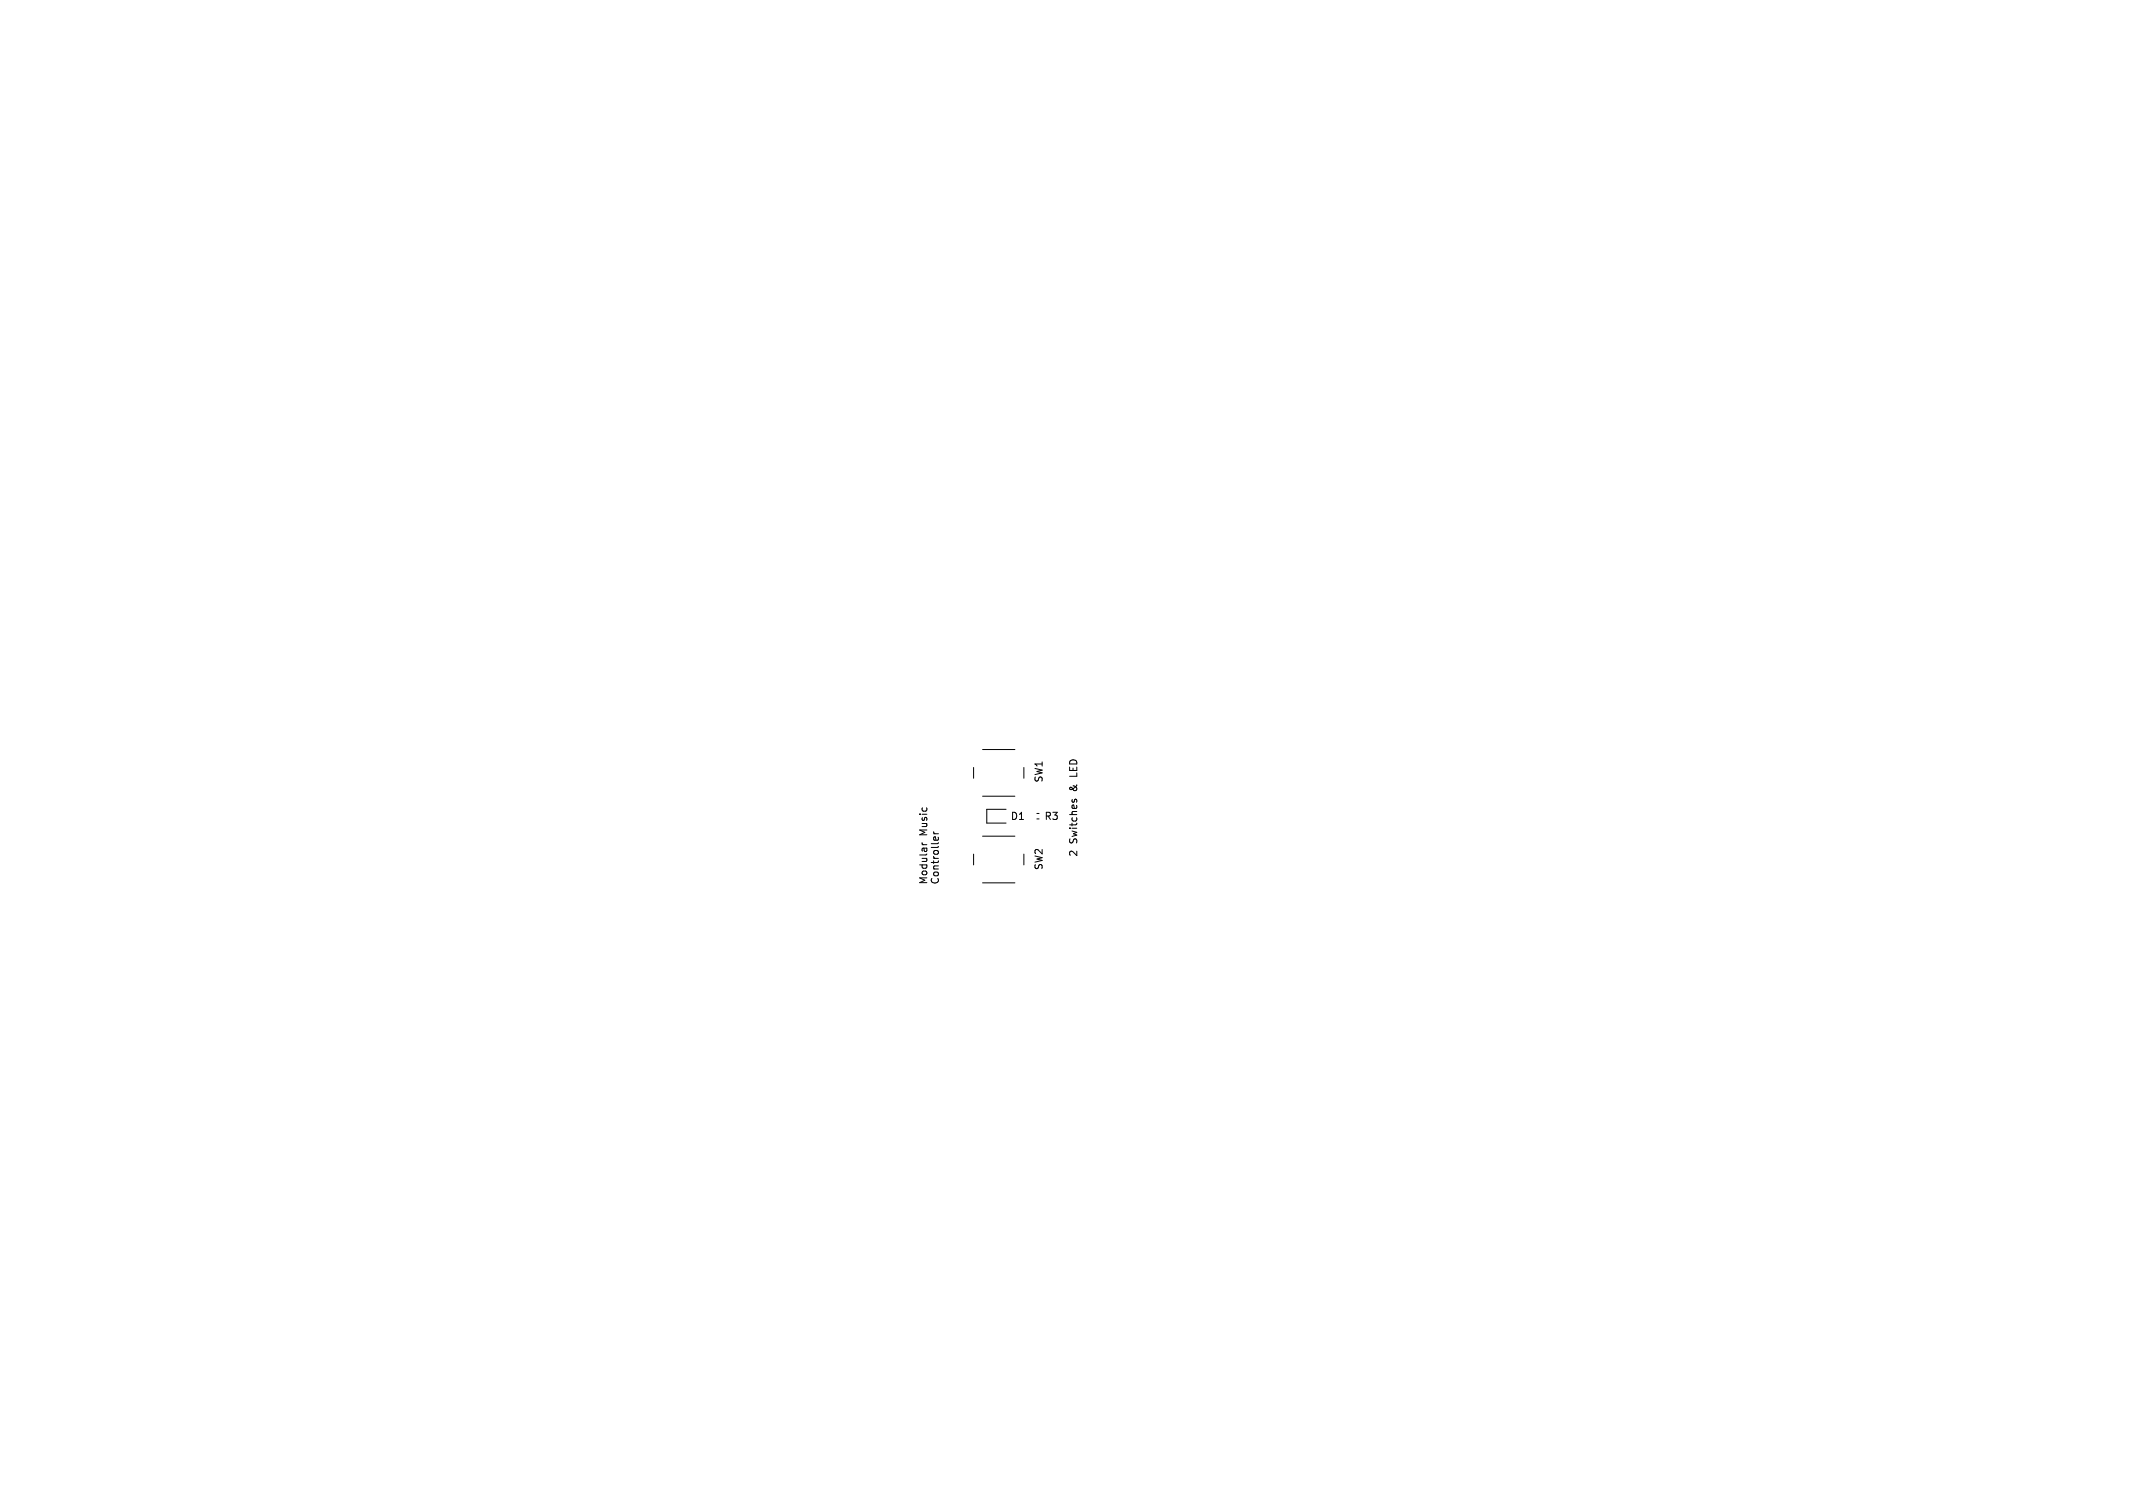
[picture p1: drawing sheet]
<svg xmlns="http://www.w3.org/2000/svg" width="297mm" height="210mm" viewBox="0 0 297 210" stroke-linecap="round" stroke-linejoin="round" font-family="sans-serif">
<defs><g id="words">
<g font-size="1.4">
<text x="150.1" y="107.9" transform="rotate(-90 150.1 107.9)">LED</text>
<text x="145.3" y="109.1" transform="rotate(-90 145.3 109.1)">SW1</text>
<text x="150.1" y="110.1" transform="rotate(-90 150.1 110.1)">&amp;</text>
<text x="129.4" y="116.4" transform="rotate(-90 129.4 116.4)">Music</text>
<text x="140.7" y="114.4">D1</text>
<text x="145.4" y="114.4">R3</text>
<text x="150.1" y="119.4" transform="rotate(-90 150.1 119.4)">2</text>
<text x="150.1" y="117.5" transform="rotate(-90 150.1 117.5)">Switches</text>
<text x="129.4" y="123.2" transform="rotate(-90 129.4 123.2)">Modular</text>
<text x="131" y="123.2" transform="rotate(-90 131 123.2)">Controller</text>
<text x="145.3" y="121.2" transform="rotate(-90 145.3 121.2)">SW2</text>
</g>
</g></defs>
<g fill="none" stroke="#000" stroke-width=".14">
<path d="M128.4 117.6h.7M128.4 117.3l.2 .3M130 115.8l.2 .3M130 116.9v-.3l.2-.1 .1 .5M130 116.1h.7M130.6 116.6l.1 .3M135.6 106.9v1.5M135.6 118.9v1.5M136.8 104.4h4.5M136.8 110.9h4.5M136.8 116.4h4.5M140.1 112.7h-2.7v1.9h2.7"/>
<path d="M142.6 106.9v1.5M142.6 118.9v1.5M144.4 114h.3M144.4 113.3h.3M149.3 111.3v.3M149.6 111.6v-.3h.2l.1 .1v.2M136.8 122.9h4.5"/>
</g>
<use href="#words"/>
</svg>
